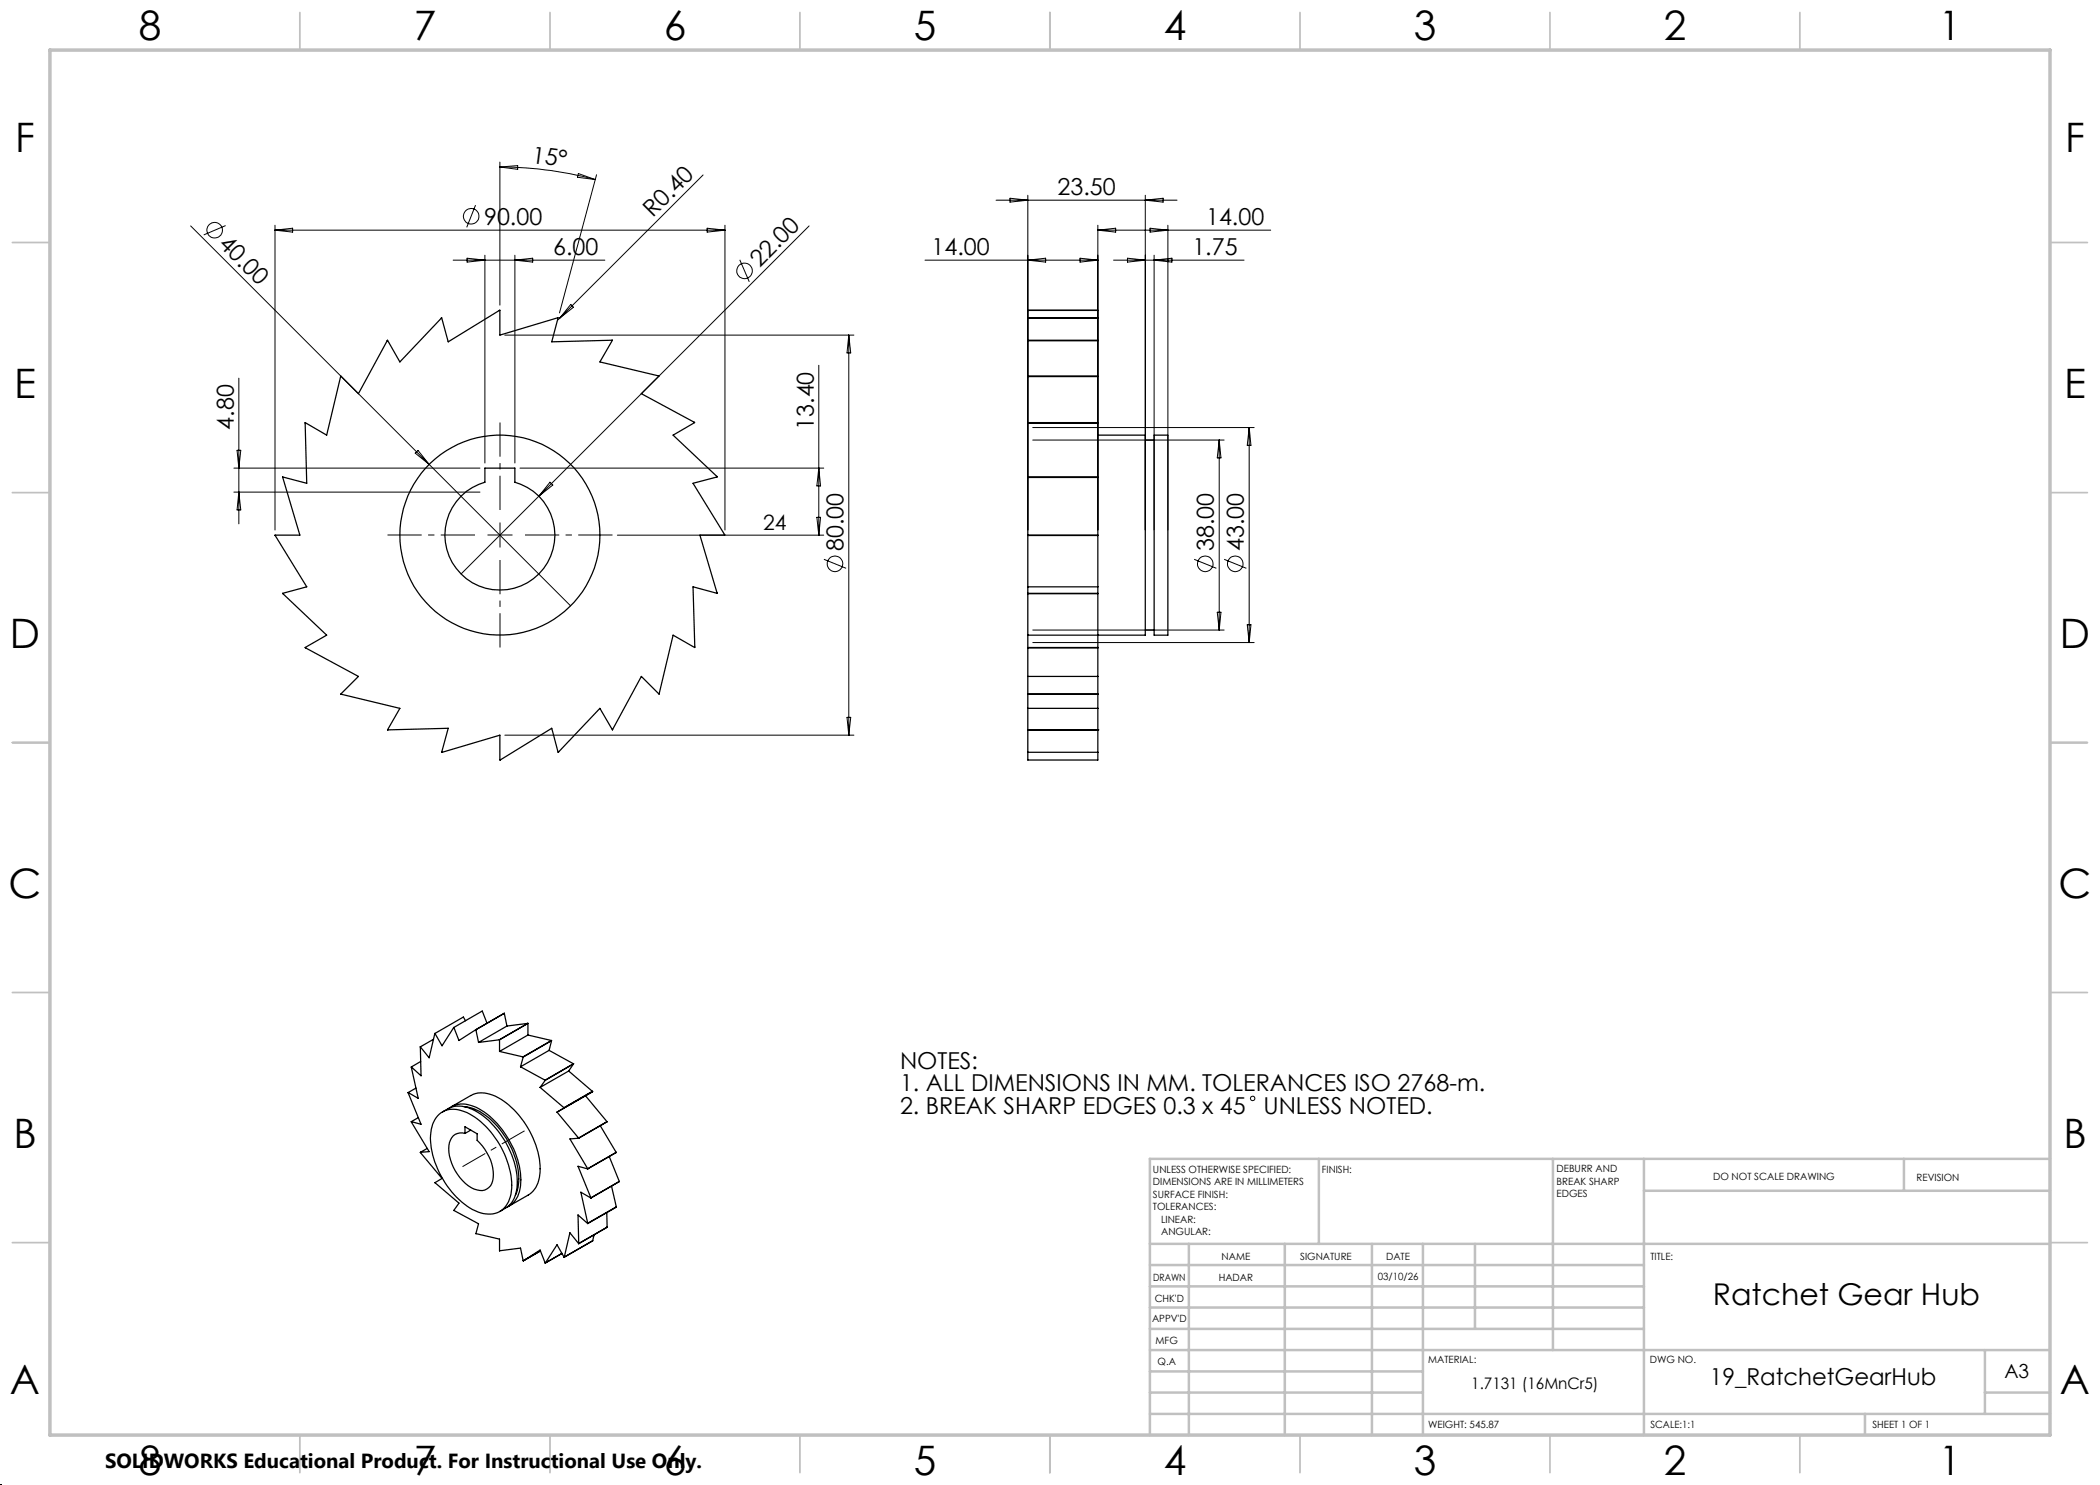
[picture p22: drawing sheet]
<svg xmlns="http://www.w3.org/2000/svg" width="420mm" height="297mm" viewBox="0 0 420 297" stroke-linecap="round" stroke-linejoin="round" font-family="sans-serif">
<defs><g id="words">
<g font-size="8.1">
<text x="27.7" y="8">8</text>
<text x="82.7" y="8">7</text>
<text x="132.7" y="8">6</text>
<text x="182.7" y="8">5</text>
<text x="232.7" y="8">4</text>
<text x="282.7" y="8">3</text>
<text x="332.7" y="8">2</text>
<text x="387.7" y="8">1</text>
<text x="3" y="30.4">F</text>
<text x="413" y="30.4">F</text>
<text x="2.8" y="79.6">E</text>
<text x="412.8" y="79.6">E</text>
<text x="2" y="129.6">D</text>
<text x="412" y="129.6">D</text>
<text x="1.7" y="179.6">C</text>
<text x="411.7" y="179.6">C</text>
<text x="2.7" y="229.6">B</text>
<text x="412.7" y="229.6">B</text>
<text x="2" y="278.9">A</text>
<text x="412" y="278.9">A</text>
<text x="27.7" y="295">8</text>
<text x="82.7" y="295">7</text>
<text x="132.7" y="295">6</text>
<text x="182.7" y="295">5</text>
<text x="232.7" y="295">4</text>
<text x="282.7" y="295">3</text>
<text x="332.7" y="295">2</text>
<text x="387.7" y="295">1</text>
</g>
<text font-size="6" x="342.6" y="261">Ratchet Gear Hub</text>
<g font-size="4.7">
<text x="106.3" y="32.6" transform="rotate(7 106.3 32.6)">15°</text>
<text x="211.5" y="39">23.50</text>
<text x="96.8" y="44.9">90.00</text>
<text x="130.6" y="43.6" transform="rotate(-45 130.6 43.6)">R0.40</text>
<text x="241.2" y="45">14.00</text>
<text x="43.6" y="49.1" transform="rotate(45 43.6 49.1)">40.00</text>
<text x="110.6" y="51">6.00</text>
<text x="151.9" y="53.5" transform="rotate(-45 151.9 53.5)">22.00</text>
<text x="186.3" y="51">14.00</text>
<text x="238.5" y="51">1.75</text>
<text x="46.8" y="86" transform="rotate(-90 46.8 86)">4.80</text>
<text x="162.7" y="86" transform="rotate(-90 162.7 86)">13.40</text>
<text x="168.7" y="110.2" transform="rotate(-90 168.7 110.2)">80.00</text>
<text x="242.8" y="110.2" transform="rotate(-90 242.8 110.2)">38.00</text>
<text x="248.8" y="110.2" transform="rotate(-90 248.8 110.2)">43.00</text>
<text x="180" y="213.7">NOTES:</text>
<text x="180" y="218.2">1. ALL DIMENSIONS IN MM. TOLERANCES ISO 2768-m.</text>
<text x="180" y="222.8">2. BREAK SHARP EDGES 0.3 x 45</text>
<text x="252.7" y="222.8">UNLESS NOTED.</text>
<text x="342" y="277">19_RatchetGearHub</text>
</g>
<text font-size="4.2" x="152.6" y="106.1">24</text>
<text font-size="4.1" x="21" y="293.7">SOLIDWORKS Educational Product. For Instructional Use Only.</text>
<text font-size="3.9" x="400.9" y="275.5">A3</text>
<text font-size="3.2" x="294.3" y="277.9">1.7131 (16MnCr5)</text>
<g font-size="2">
<text x="230.6" y="234.6">UNLESS OTHERWISE SPECIFIED:</text>
<text x="230.6" y="237.1">DIMENSIONS ARE IN MILLIMETERS</text>
<text x="230.6" y="239.6">SURFACE FINISH:</text>
<text x="264.4" y="234.6">FINISH:</text>
<text x="311.3" y="234.5">DEBURR AND</text>
<text x="311.3" y="237">BREAK SHARP</text>
<text x="311.3" y="239.5">EDGES</text>
<text x="342.6" y="236">DO NOT SCALE DRAWING</text>
<text x="383.3" y="236.2">REVISION</text>
<text x="230.6" y="242.1">TOLERANCES:</text>
<text x="232.2" y="244.6">LINEAR:</text>
<text x="232.2" y="247.1">ANGULAR:</text>
<text x="244.3" y="252">NAME</text>
<text x="260" y="251.9">SIGNATURE</text>
<text x="277.2" y="251.9">DATE</text>
<text x="330.1" y="251.9">TITLE:</text>
<text x="230.6" y="256.1">DRAWN</text>
<text x="243.7" y="256.1">HADAR</text>
<text x="275.6" y="255.9">03/10/26</text>
<text x="230.9" y="260.3">CHK'D</text>
<text x="230.4" y="264.4">APPV'D</text>
<text x="231.1" y="268.8">MFG</text>
<text x="231.5" y="273">Q.A</text>
<text x="285.6" y="272.5">MATERIAL:</text>
<text x="330" y="272.5">DWG NO.</text>
<text x="285.6" y="285.5">WEIGHT: 545.87</text>
<text x="330.1" y="285.6">SCALE:1:1</text>
<text x="374.5" y="285.6">SHEET 1 OF 1</text>
</g>
</g></defs>
<g fill="none" stroke="#000" stroke-width=".25">
<path d="M68.2 75.2l3.5 3.5 5.8-10.7 2.5 4.4 8.3-8.8 1.3 4.8 10.3-6.3 .1 4.9 11.6-3.4-1.3 4.8 12.2-.4-2.5 4.4 11.8 2.8-3.5 3.5 10.6 5.8-4.3 2.5 8.8 8.4-4.8 1.3 6.4 10.3h-5l3.4 11.7-4.8-1.3 .4 12.1-4.4-2.5-2.8 11.8-3.5-3.5-5.8 10.7-2.5-4.3-8.3 8.8-1.4-4.8-10.3 6.3v-5l-11.7 3.5 1.3-4.8-12.1 .3 2.5-4.3-11.8-2.9 3.5-3.5-10.7-5.8 4.3-2.5-8.8-8.3 4.8-1.3-6.3-10.3 5-.1-3.5-11.6 4.8 1.3-.3-12.2 4.3 2.5zM205.6 75.2v.1M205.6 68v.2M205.6 63.6h.1M205.6 62.1h14M205.6 62.1v1.5M205.6 63.6v4.4M205.6 68.2v7M205.6 75.3v9.2M205.6 75.3h14M205.6 75.2h14M205.6 68.2h14"/>
<path d="M205.6 68h14M205.6 63.6h14M219.6 75.2v.1M219.6 68v.2M219.6 63.6h.1M219.6 62.1v1.5M219.6 63.6v4.4M219.6 68.2v7M219.6 75.3v9.2M97 93.6h6v2.8a11 11 0 0 1 5.9 17 11 11 0 0 1-17.9 0 11 11 0 0 1 6-17zM205.6 95.4v.1M205.6 84.5v.1"/>
<path d="M205.6 84.6v10.8M205.6 95.5v11.5M205.6 95.5h14M205.6 95.4h14M205.6 84.6h14M205.6 84.5h14M219.6 95.4v.1M219.6 84.5v.1M219.6 87h9.5v40h-23.5M219.6 84.6v10.8M219.6 95.5v11.5M229.1 88h1.7"/>
<path d="M230.8 87h2.8v40h-2.8zM205.6 107v.1M205.6 118.7h.1M205.6 107h14M205.6 107.1h14M205.6 117.4h14M205.6 107.1v11.6M205.6 118.7v10.8M205.6 118.7h14M219.6 107v.1M219.6 118.7h.1M219.6 107.1v11.6"/>
<path d="M219.6 118.7v10.8M205.6 129.5v.1M205.6 138.8h14zM205.6 129.6v22.4h14v-22.4M205.6 129.5h14M205.6 129.6h14M205.6 135.3h14M219.6 129.5v.1M229.1 126h1.7M205.6 146h.1M205.6 146h14M205.6 141.7h14"/>
<path d="M205.6 150.5h14M219.6 146h.1M81.6 218.5l2.6 6.4-1.9-.6M82.3 213.4l1.3 6.3-2-1.2M83.2 217.6l-1.6 .9M84.1 209.4l.1 5.8-1.9-1.8M84.1 212.3l-1.8 1.1M86.7 207.9l-2.6 1.5M87 206.7l-1.2 4.9-1.7-2.2M90.8 205.5l-2.4 3.7-1.4-2.5M90.8 205.5l1 2.6 3.3-2.2M93.1 204.1l-.4-.7-5.7 3.3"/>
<path d="M95.1 205.9l.6 2.6M97.4 204.6l-1-2.4-5.6 3.3M99.9 208v2.3M99.9 208l-4.2 .5M99.9 210.3l4.7 1.1M100.8 202.7h.1M100.9 202.7l-5.8 3.2M100.9 202.7l.5 2.5M101.4 205.2l-5.7 3.3M104.1 213.4l4.9 2.6M104.6 211.4h.1M104.6 211.4l-.5 2"/>
<path d="M105.6 204.7l-4.2 .5M105.6 207l-5.7 3.3M105.6 207l4.7 1.1M105.6 204.7l-5.7 3.3M105.6 204.7v2.3M108 217.5l4.8 4M109 216v.1M109 216.1l-1 1.4M109.8 210.1l-5.7 3.3M109.8 210.1l4.9 2.7M110.3 208.1h.1M110.3 208.1l-5.7 3.3"/>
<path d="M110.3 208.1l-.5 2M113.7 214.2l-5.7 3.3M113.7 214.2l4.8 4.1M114.7 212.8h.1M114.7 212.8l-5.7 3.2M114.7 212.8l-5.7 3.3M114.7 212.8l-1 1.4M117.1 219.1l-5.7 3.3M117.1 219.1l4.3 5.2M118.5 218.3h.1M118.5 218.3l-5.7 3.2M118.5 218.3l-7.1 4.1"/>
<path d="M118.5 218.3l-1.4 .8M82.3 224.3l3.5 6-1.7 .2M83.7 223.5l-1.4 .8M84.1 230.5l4.3 5.2-1.4 .8 4.8 4.1-1 1.5 4.9 2.7-.5 1.9M85.4 229.7l-1.3 .8M87.5 223.2a4.5 4.5 0 0 1 5.4-.9 16.9 16.9 0 0 1 9 11.4 9 9 0 0 1-.7 7.5 4.7 4.7 0 0 1-6.2 .9 17.6 17.6 0 0 1-8.9-15.1 6 6 0 0 1 1.4-3.8zM88.5 222.4a5.8 5.8 0 0 1 7.1 .1 17.8 17.8 0 0 1 7.8 14.5 5.5 5.5 0 0 1-3.4 5.3M90 221.6a5 5 0 0 1 5.2-.1 17.6 17.6 0 0 1 8.9 15.1 5.2 5.2 0 0 1-2.7 4.8M90.3 221.3l3.9-2.2a5.8 5.8 0 0 1 6 .7 17.8 17.8 0 0 1 7.8 14.6 5.6 5.6 0 0 1-2.3 4.6l-3.9 2.2M90.7 227.2a2.49 2.49 0 0 1 2.3-.5v-1.3l2.4 1.4v1.3a9.1 9.1 0 0 1 3.1 8.1 2.51 2.51 0 0 1-3.7 1.6 9.3 9.3 0 0 1-4.9-9.3zM92.9 221.3a11.3 11.3 0 0 1 7.5 5.2 15.3 15.3 0 0 1 3.2 11l-.5 1.5M94.2 226l-1.2 .7"/>
<path d="M111.4 222.4l4.3 5.2M112.8 221.5v.1M115.7 227.6h.1M115.7 227.6l-1.7 .2 3.5 5.9M117.5 233.7v.1M117.5 233.8l-1.9-.5 2.6 6.3M118.2 239.6l-2-1.2 1.3 6.2M120.1 225.1l3.1 5.4M121.4 224.3l-5.7 3.3M121.8 231.3l2.1 5M122.3 237.2l1 4.2M123.2 230.5l-5.7 3.3"/>
<path d="M123.2 230.5l-5.7 3.2M123.9 236.3h.1M123.9 236.3l-5.7 3.3M95.2 246.7h.1M95.2 246.7l4.7 1.1v2.4l4.2-.6 .5 2.6M104.6 252.2h.1M104.7 252.2l3.3-2.2 1 2.6M108.1 250.2l-3.4 2M109.1 252.6h-.1M109.1 252.6l3.3-1.9-3.4 1.9M112.8 251.5l-1.4-2.5-2.3 3.6M112.9 251.4l-.1 .1"/>
<path d="M115.7 248.7h.1M115.7 248.7l-1.7-2.1-1.1 4.8M117.5 244.6v.1M117.5 244.7l-1.9-1.7 .1 5.7M118.5 248.1l-5.7 3.4M118.5 248.1l-5.6 3.3M118.8 247l-.3 1.1M121.4 242.5v2.9M121.4 245.4l-5.7 3.3M123.3 241.4l-5.8 3.3M123.3 241.4l-5.8 3.2"/>
<circle cx="100" cy="107" r="20"/>
</g>
<g fill="none" stroke="#000" stroke-width=".2">
<path d="M100 33.4a75.8 75.8 0 0 1 19 2.5M100 32.4v28.6M100 33.4l3.5-.3v.8zM115.7 34.7l3.3 1.2-3.5-.4zM119.3 35l-7.4 27.6M140.6 35l-29 29M202 39.6l3.6 .4-3.6 .4zM205.6 39v67M229.1 39v67M38.1 45.2l47.7 47.7M45.1 45.1l-4.4 1.9M55 45v61"/>
<path d="M55 46h90M55 46l3.5-.4v.8zM90.6 52h30.4M93.4 51.6l3.6 .4-3.6 .4zM95.1 41l-1.8 4.5M97 51v41.6M103 51v41.6M103 52l3.5-.4v.8zM141.4 45.6l3.6 .4-3.6 .4zM145 45v61M148 52l1.9 4.4M161.8 45.2l-54 54"/>
<path d="M185 52h34.6M199.2 40h36.2M205.6 52l3.5-.4v.8zM216 51.6l3.6 .4-3.6 .4zM219.6 46h34.5M219.6 45v61M219.6 46l3.5-.4v.8zM222.7 52h26.1M225.5 51.6l3.6 .4-3.6 .4zM229.1 40l3.5-.4v.8zM230 45.6l3.6 .4-3.6 .4zM230.8 51v55"/>
<path d="M230.8 52l3.6-.4v.8zM233.6 45v61M47.8 75.6v29.2M101 67h69.8M114.2 60.9l.5 .6-2.8 2.2zM163.8 73.1v33.9M169.8 67v80M169.8 67l.3 3.6h-.7zM46.8 93.6h49.2M46.8 98.4h49.2M47.4 90.1h.8l-.4 3.5zM47.8 98.4l.4 3.6h-.8z"/>
<path d="M83 90.6l.6-.5 2.2 2.8zM85.8 92.9l28.3 28.3M104 93.6h60.7M107.8 99.2l-15.6 15.6M110 96.4l.6 .6-2.8 2.2zM163.8 93.6l.3 3.6h-.7zM206.6 85.5h44.2M206.6 88h38.2M243.8 88v38M243.8 88l.4 3.6h-.7zM249.8 85.5v43M249.8 85.5l.4 3.6h-.8z"/>
<path d="M123.5 107h41.2M163.4 103.5h.7l-.3 3.5zM164.8 111.9l4.4 1.8M238.8 111.9l4.5 1.8M244.8 111.9l4.5 1.8M206.6 128.5h44.2M206.6 126h38.2M243.5 122.4h.7l-.4 3.6zM249.4 125h.8l-.4 3.5zM101 147h69.8M169.4 143.5h.7l-.3 3.5z"/>
<circle cx="42.9" cy="46" r="1.55"/>
<circle cx="94.2" cy="43.3" r="1.56"/>
<circle cx="148.9" cy="54.2" r="1.56"/>
<circle cx="167" cy="112.7" r="1.55"/>
<circle cx="241" cy="112.7" r="1.55"/>
<circle cx="247" cy="112.7" r="1.55"/>
<circle cx="250.5" cy="219.7" r=".44"/>
</g>
<path d="M100 107v-2.5M100 107h-2.5M100 107v2.5M100 107h2.5" fill="none" stroke="#000" stroke-width=".2" stroke-dasharray="15.2 1.3 1.3 1.3" stroke-linecap="butt"/>
<path d="M95 107h-17.5M100 102v-17.5M100 112v17.5M105 107h17.5" fill="none" stroke="#000" stroke-width=".2" stroke-dasharray="15.2 1.3 1.3 1.3" stroke-dashoffset="8.4" stroke-linecap="butt"/>
<path d="M104.9 226.2l-12.4 7.1" fill="none" stroke="#000" stroke-width=".2" stroke-dasharray="15.2 1.3 1.3 1.3" stroke-dashoffset="10" stroke-linecap="butt"/>
<path d="M0 297h.1" fill="none" stroke="#000" stroke-width=".2" stroke-dasharray="1.3 .6"/>
<g fill="none" stroke="#c0c0c0" stroke-width=".35">
<path d="M60 2.5v7.5M110 2.5v7.5M160 2.5v7.5M210 2.5v7.5M260 2.5v7.5M310 2.5v7.5M360 2.5v7.5M2.5 48.5h7.5M410 48.5h7.5M2.5 98.5h7.5M410 98.5h7.5M2.5 148.5h7.5"/>
<path d="M410 148.5h7.5M2.5 198.5h7.5M410 198.5h7.5M2.5 248.5h7.5M410 248.5h7.5M60 287v7.5M110 287v7.5M160 287v7.5M210 287v7.5M260 287v7.5M310 287v7.5M360 287v7.5"/>
</g>
<g fill="none" stroke="#c0c0c0" stroke-width=".5">
<path d="M263.8 231.8v17M310.6 231.8v38.2M328.8 231.8v55.2M328.8 238.2h81.2M380.8 231.8v6.4M410 231.8h-180v55.2M230 248.8h180M230 257.3h98.8M230 253h98.8M237.8 248.8v38.2M257 248.8v38.2M274.4 248.8v38.2"/>
<path d="M284.6 248.8v38.2M295 248.8v17M230 265.8h98.8M230 261.5h98.8M230 278.5h54.6M230 274.3h54.6M230 270h180M397 278.5h13M397 270v12.8M230 282.8h180M373 282.8v4.2"/>
</g>
<path d="M10 10h400v277h-400z" fill="none" stroke="#c0c0c0" stroke-width=".7"/>
<use href="#words"/>
</svg>
